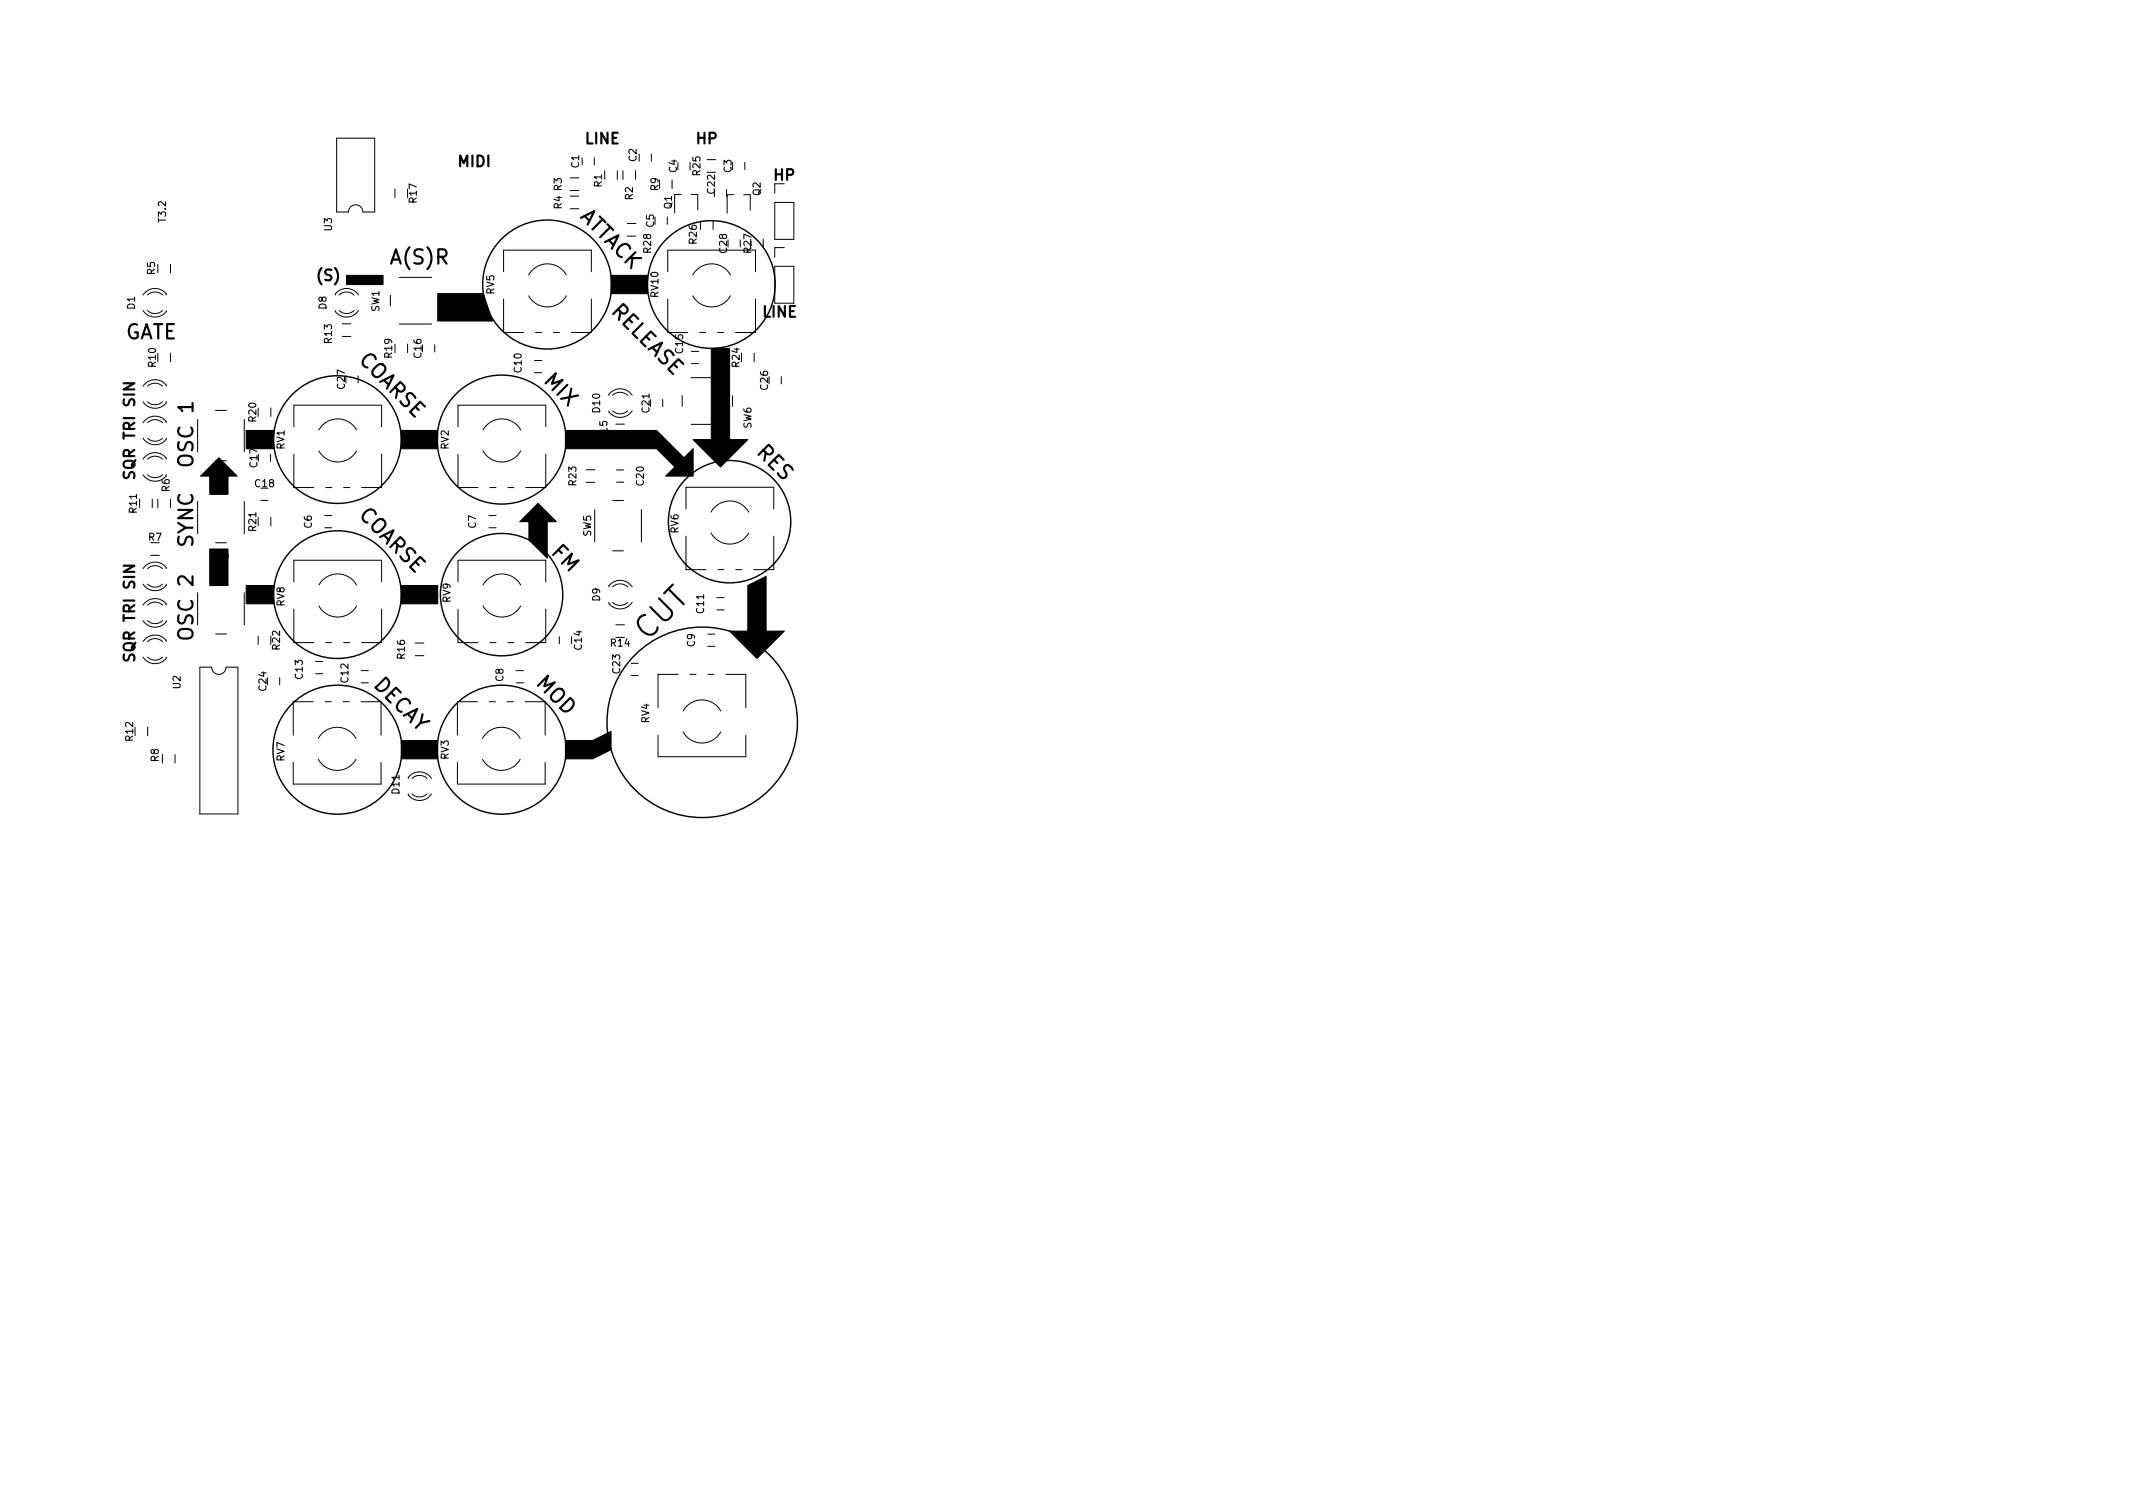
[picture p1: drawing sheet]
<svg xmlns="http://www.w3.org/2000/svg" width="297mm" height="210mm" viewBox="0 0 297 210" stroke-linecap="round" stroke-linejoin="round" font-family="sans-serif">
<defs><g id="words">
<text font-size="4.2" x="90.1" y="89.4" transform="rotate(-45 90.1 89.4)">CUT</text>
<g font-size="2.8">
<text x="80.3" y="29.9" transform="rotate(45 80.3 29.9)">ATTACK</text>
<text x="54.6" y="36.8">A(S)R</text>
<text x="17.2" y="47.2">GATE</text>
<text x="84.8" y="43.3" transform="rotate(45 84.8 43.3)">RELEASE</text>
<text x="49.7" y="50.1" transform="rotate(45 49.7 50.1)">COARSE</text>
<text x="75.6" y="53.2" transform="rotate(45 75.6 53.2)">MIX</text>
<text x="26.9" y="64.6" transform="rotate(-90 26.9 64.6)">OSC 1</text>
<text x="105.2" y="63.1" transform="rotate(45 105.2 63.1)">RES</text>
<text x="49.7" y="71.7" transform="rotate(45 49.7 71.7)">COARSE</text>
<text x="26.9" y="76.3" transform="rotate(-90 26.9 76.3)">SYNC</text>
<text x="76.6" y="77" transform="rotate(45 76.6 77)">FM</text>
<text x="26.9" y="88.8" transform="rotate(-90 26.9 88.8)">OSC 2</text>
<text x="51.7" y="95.3" transform="rotate(45 51.7 95.3)">DECAY</text>
<text x="74.5" y="95.2" transform="rotate(45 74.5 95.2)">MOD</text>
</g>
<g font-size="2.1">
<text x="63.8" y="23.2">MIDI</text>
<text x="81.8" y="20">LINE</text>
<text x="97" y="20">HP</text>
<text x="107.8" y="25.1">HP</text>
<text x="44.3" y="39.1">(S)</text>
<text x="106.2" y="44.2">LINE</text>
<text x="18.8" y="66.2" transform="rotate(-90 18.8 66.2)">SQR TRI SIN</text>
<text x="18.8" y="91.6" transform="rotate(-90 18.8 91.6)">SQR TRI SIN</text>
</g>
<g font-size="1.4">
<text x="80.6" y="23.4" transform="rotate(-90 80.6 23.4)">C1</text>
<text x="88.6" y="22.5" transform="rotate(-90 88.6 22.5)">C2</text>
<text x="94.3" y="24" transform="rotate(-90 94.3 24)">C4</text>
<text x="101.9" y="24" transform="rotate(-90 101.9 24)">C3</text>
<text x="58" y="28.2" transform="rotate(-90 58 28.2)">R17</text>
<text x="78.2" y="29.1" transform="rotate(-90 78.2 29.1)">R4 R3</text>
<text x="83.8" y="26" transform="rotate(-90 83.8 26)">R1</text>
<text x="88.1" y="27.8" transform="rotate(-90 88.1 27.8)">R2</text>
<text x="91.7" y="26.5" transform="rotate(-90 91.7 26.5)">R9</text>
<text x="93.6" y="29.1" transform="rotate(-90 93.6 29.1)">Q1</text>
<text x="97.5" y="24.4" transform="rotate(-90 97.5 24.4)">R25</text>
<text x="99.6" y="26.9" transform="rotate(-90 99.6 26.9)">C22</text>
<text x="105.9" y="27.2" transform="rotate(-90 105.9 27.2)">Q2</text>
<text x="23.1" y="30.9" transform="rotate(-90 23.1 30.9)">T3.2</text>
<text x="46.2" y="32.1" transform="rotate(-90 46.2 32.1)">U3</text>
<text x="90.7" y="35.2" transform="rotate(-90 90.7 35.2)">R28</text>
<text x="91.1" y="31.6" transform="rotate(-90 91.1 31.6)">C5</text>
<text x="97" y="33.9" transform="rotate(-90 97 33.9)">R26</text>
<text x="101.2" y="35.2" transform="rotate(-90 101.2 35.2)">C28</text>
<text x="104.6" y="35.2" transform="rotate(-90 104.6 35.2)">R27</text>
<text x="21.6" y="38.2" transform="rotate(-90 21.6 38.2)">R5</text>
<text x="68.8" y="41" transform="rotate(-90 68.8 41)">RV5</text>
<text x="91.7" y="41.4" transform="rotate(-90 91.7 41.4)">RV10</text>
<text x="18.8" y="43" transform="rotate(-90 18.8 43)">D1</text>
<text x="45.5" y="43" transform="rotate(-90 45.5 43)">D8</text>
<text x="46.2" y="47.8" transform="rotate(-90 46.2 47.8)">R13</text>
<text x="52.8" y="43.4" transform="rotate(-90 52.8 43.4)">SW1</text>
<text x="21.7" y="51.1" transform="rotate(-90 21.7 51.1)">R10</text>
<text x="54.6" y="49.8" transform="rotate(-90 54.6 49.8)">R19</text>
<text x="58.7" y="49.8" transform="rotate(-90 58.7 49.8)">C16</text>
<text x="72.6" y="51.8" transform="rotate(-90 72.6 51.8)">C10</text>
<text x="95.1" y="49.2" transform="rotate(-90 95.1 49.2)">C15</text>
<text x="103" y="51.1" transform="rotate(-90 103 51.1)">R24</text>
<text x="35.7" y="58.7" transform="rotate(-90 35.7 58.7)">R20</text>
<text x="48" y="54.1" transform="rotate(-90 48 54.1)">C27</text>
<text x="83.6" y="57.4" transform="rotate(-90 83.6 57.4)">D10</text>
<text x="90.4" y="57.4" transform="rotate(-90 90.4 57.4)">C21</text>
<text x="104.6" y="59.7" transform="rotate(-90 104.6 59.7)">SW6</text>
<text x="107" y="54.2" transform="rotate(-90 107 54.2)">C26</text>
<text x="35.8" y="65" transform="rotate(-90 35.8 65)">C17</text>
<text x="39.6" y="62.6" transform="rotate(-90 39.6 62.6)">RV1</text>
<text x="62.5" y="62.6" transform="rotate(-90 62.5 62.6)">RV2</text>
<text x="84.6" y="61.2" transform="rotate(-90 84.6 61.2)">R15</text>
<text x="19" y="71.4" transform="rotate(-90 19 71.4)">R11</text>
<text x="23.6" y="68.4" transform="rotate(-90 23.6 68.4)">R6</text>
<text x="35.6" y="67.8">C18</text>
<text x="80.3" y="67.6" transform="rotate(-90 80.3 67.6)">R23</text>
<text x="89.7" y="67.6" transform="rotate(-90 89.7 67.6)">C20</text>
<text x="20.7" y="75.3">R7</text>
<text x="29.2" y="78">C19</text>
<text x="35.7" y="73.9" transform="rotate(-90 35.7 73.9)">R21</text>
<text x="43.4" y="73.5" transform="rotate(-90 43.4 73.5)">C6</text>
<text x="66.3" y="73.5" transform="rotate(-90 66.3 73.5)">C7</text>
<text x="82.3" y="74.7" transform="rotate(-90 82.3 74.7)">SW5</text>
<text x="94.5" y="74.2" transform="rotate(-90 94.5 74.2)">RV6</text>
<text x="62.7" y="83.9" transform="rotate(-90 62.7 83.9)">RV9</text>
<text x="83.6" y="83.7" transform="rotate(-90 83.6 83.7)">D9</text>
<text x="39.6" y="84.4" transform="rotate(-90 39.6 84.4)">RV8</text>
<text x="98" y="85.3" transform="rotate(-90 98 85.3)">C11</text>
<text x="25.1" y="95.9" transform="rotate(-90 25.1 95.9)">U2</text>
<text x="39" y="90.4" transform="rotate(-90 39 90.4)">R22</text>
<text x="42.2" y="94.5" transform="rotate(-90 42.2 94.5)">C13</text>
<text x="48.5" y="95" transform="rotate(-90 48.5 95)">C12</text>
<text x="56.4" y="91.7" transform="rotate(-90 56.4 91.7)">R16</text>
<text x="70.1" y="94.9" transform="rotate(-90 70.1 94.9)">C8</text>
<text x="81" y="90.4" transform="rotate(-90 81 90.4)">C14</text>
<text x="85.1" y="90">R14</text>
<text x="86.4" y="93.7" transform="rotate(-90 86.4 93.7)">C23</text>
<text x="96.8" y="90" transform="rotate(-90 96.8 90)">C9</text>
<text x="37.1" y="96.1" transform="rotate(-90 37.1 96.1)">C24</text>
<text x="90.4" y="100.7" transform="rotate(-90 90.4 100.7)">RV4</text>
<text x="18.5" y="103.1" transform="rotate(-90 18.5 103.1)">R12</text>
<text x="22.1" y="106" transform="rotate(-90 22.1 106)">R8</text>
<text x="39.6" y="106" transform="rotate(-90 39.6 106)">RV7</text>
<text x="62.5" y="105.7" transform="rotate(-90 62.5 105.7)">RV3</text>
<text x="55.6" y="110.5" transform="rotate(-90 55.6 110.5)">D11</text>
</g>
</g></defs>
<g fill="#000" stroke="#000" stroke-width=".15">
<path d="M48.3 38.3h5v1.3h-5zM85.1 38.3h5.1v2.6h-5.1zM34.3 59.9h3.8v2.6h-3.8zM55.9 59.9h5.1v2.6h-5.1zM61 40.9h6.3l1.3 3.8h-7.6zM78.7 59.9h12.7l3.8 3.8 1.3-1.2v3.8h-3.8l1.3-1.3-2.6-2.5h-12.7zM99.1 48.5h2.5v12.7h2.5l-3.8 3.8-3.8-3.8h2.6zM27.9 66.3l2.6-2.6 2.5 2.6h-1.3v2.5h-2.5v-2.5zM29.2 76.4h2.5v5.1h-2.5zM72.4 72.6l2.5-2.5 2.6 2.5h-1.3v5.1l-2.5-2.5v-2.6zM34.3 81.5h3.8v2.6h-3.8zM55.9 81.5h5.1v2.6h-5.1z"/>
<path d="M104.1 81.5l2.6-1.2v7.6h2.5l-3.8 3.8-3.8-3.8h2.5zM55.9 103.1h5.1v2.6h-5.1zM78.7 103.1h3.8l2.6-1.3v2.6l-2.6 1.3h-3.8z"/>
</g>
<g fill="none" stroke="#000" stroke-width=".2">
<circle cx="76.2" cy="39.6" r="9"/>
<circle cx="99.1" cy="39.6" r="8.9"/>
<circle cx="47" cy="61.2" r="8.9"/>
<circle cx="69.8" cy="61.2" r="9"/>
<circle cx="101.6" cy="72.6" r="8.5"/>
<circle cx="47" cy="82.8" r="8.9"/>
<circle cx="69.8" cy="82.8" r="8.5"/>
<circle cx="47" cy="104.4" r="9"/>
<circle cx="69.8" cy="104.4" r="9"/>
<circle cx="97.8" cy="100.6" r="13.3"/>
</g>
<g fill="none" stroke="#000" stroke-width=".14">
<path d="M46.9 19.2h5.3v10.3h-1.7a1 1 0 0 0-1-1 1 1 0 0 0-1 1h-1.6zM23.7 36.8v1.2M55 26.3v1.2M55.6 38.6h4.5M78.9 38.3a3 3 0 0 0-5.3 0M79.4 24.8h1.2M79.4 26.5h1.2M79.4 27.3h1.2M82.4 34.8h-12.3v3M82.8 22v1M84.2 23.8v1.2M86 23.8v1.2"/>
<path d="M86.7 23.8v1.2M88.5 23.8v1.2M90.7 21.4v1M92.9 30.2v1M93 37.8v-3h12.2v3M93.6 25v1.2M94.9 27.1h-.9v2.5M96.3 27.1h.9v2.1M97.5 30.8v1.2M98.5 22.2h1.2M99.3 30.8v1.2M99.5 26.4v1"/>
<path d="M101.2 26.4v1M101.7 38.3a3 3 0 0 0-5.2 0M102.2 27.1h-.9v2.6M103.1 33.4v1M103.6 27.1h.9v2.2M103.7 22.6v1M106.3 33.3v1.2M107.9 25.6v1.3M107.9 28.2h2.6v5.1h-2.6zM109.2 34.5h-1.3v1.3M19.9 43.2a1.99 1.99 0 0 0 3.2 .2v-.2M19.9 55.9a1.99 1.99 0 0 0 3.2 .2v-.2"/>
<path d="M20.5 43.2a1.5 1.5 0 0 0 2.1 0M20.5 55.9a1.5 1.5 0 0 0 2.1 0M22.6 41.1a1.5 1.5 0 0 0-2.1 0M22.6 58.9a1.5 1.5 0 0 0-2.1 0M22.6 53.8a1.5 1.5 0 0 0-2.1 0M23.1 41.1a1.44 1.44 0 0 0-1.1-.9 1.99 1.99 0 0 0-2.1 .9M23.1 58.9a1.44 1.44 0 0 0-1.1-.9 1.99 1.99 0 0 0-2.1 .9M23.1 53.8a1.44 1.44 0 0 0-1.1-.9 1.99 1.99 0 0 0-2.1 .9M23.7 49.2v1.2M27.5 58.4v4.5M30 57.1h1.5M34 58.4v4.5"/>
<path d="M37.7 56.8v1.2M40.9 59.4v-3h12.2v3M46.7 41.1a1.41 1.41 0 0 1 1.1-.9 1.99 1.99 0 0 1 2.1 .9M47.2 41.1a1.5 1.5 0 0 1 2.1 0M47.7 46.8h1.2M47.7 45.1h1.2M49.3 43.2a1.5 1.5 0 0 1-2.1 0M49.7 59.9a3 3 0 0 0-5.3 0M49.9 43.2a1.99 1.99 0 0 1-3.2 .2v-.2M54.4 41.1v1.5M55.6 45.1h4.5M60.5 48v1"/>
<path d="M61.4 41.1v1.5M63.8 59.4v-3h12.2v3M70.1 41.6v4.7h2.8M72.5 59.9a3 3 0 0 0-5.2 0M73.6 41.2a3 3 0 0 0 5.3 0M74.4 51.9h1M74.4 50.2h1M74.6 46.3h.8M77.1 46.3h.8M82.4 41.6v4.7h-2.8M84.8 55a1.41 1.41 0 0 1 1.1-.8 1.99 1.99 0 0 1 2.1 .8M85.3 55a1.5 1.5 0 0 1 2.1 0"/>
<path d="M85.8 59.1h1.2M87.4 57.2a1.5 1.5 0 0 1-2.1 0M88 57.2a1.99 1.99 0 0 1-3.2 .2v-.2M92.3 55.6v1M93 41.6v4.7M95 55.1v1.5M96.2 59.1h4.6M96.2 52.6h4.6M96.3 50.6h1M96.3 48.9h1M96.5 41.2a3 3 0 0 0 5.2 0M97.4 46.3h.9"/>
<path d="M99.9 46.3h.9M102 55.1v1.5M105 49.2v1.2M105.2 41.6v4.7h-2.8M107.9 42.2v-5.1h2.6v5.1M108.8 52.5v1M19.9 61a1.99 1.99 0 0 0 3.2 .2v-.2M19.9 66.1a1.99 1.99 0 0 0 3.2 .2v-.2M20.5 61a1.5 1.5 0 0 0 2.1 0M20.5 66.1a1.5 1.5 0 0 0 2.1 0M21 77.3h1.2M21.2 69.5v1.2"/>
<path d="M22 69.5v1.2M22.6 79.2a1.5 1.5 0 0 0-2.1 0M22.6 63.9a1.5 1.5 0 0 0-2.1 0M23.1 79.2a1.44 1.44 0 0 0-1.1-.9 1.99 1.99 0 0 0-2.1 .9M23.1 63.9a1.44 1.44 0 0 0-1.1-.8 1.99 1.99 0 0 0-2.1 .8M23.7 69.5v1.2M27.5 69.8v4.5M30 79.8h1M30 64.1h1.5M30 68.6h1.5M30 75.6h1.5M34 69.8v4.5"/>
<path d="M36.3 69.7h1M37.7 63.2v1M37.7 72v1.2M40.9 63.2v4.7h2.8M44.4 62.8a3 3 0 0 0 5.3 0M45.2 73.5h1M45.2 71.8h1M45.4 67.9h.8M47.9 67.9h.8M53.1 63.2v4.7h-2.7M63.8 63.2v4.7h2.8M67.3 62.8a3 3 0 0 0 5.2 0"/>
<path d="M68.1 73.5h1M68.1 71.8h1M68.2 67.9h.9M70.7 67.9h.9M76 63.2v4.7h-2.8M81.6 65.4h1.2M81.6 67.2h1.2M82.8 70.9v4.5M85.3 69.7h1.5M85.3 76.7h1.5M85.8 60.8h1.2M85.9 67.1h1"/>
<path d="M85.9 65.4h1M89.3 70.9v4.5M95.5 70.9v-3.1h12.3v3.1M95.5 74.7v4.6h2.8M99 74.2a3 3 0 0 0 5.3 0M100 79.3h.8M102.5 79.3h.8M104.3 71.3a3 3 0 0 0-5.3 0M107.8 74.7v4.6h-2.8M19.9 81.3a1.99 1.99 0 0 0 3.2 .2v-.2M19.9 91.5a1.99 1.99 0 0 0 3.2 .2v-.2M19.9 86.4a1.99 1.99 0 0 0 3.2 .2v-.2"/>
<path d="M20.5 81.3a1.5 1.5 0 0 0 2.1 0M20.5 91.5a1.5 1.5 0 0 0 2.1 0M20.5 86.4a1.5 1.5 0 0 0 2.1 0M22.6 89.3a1.5 1.5 0 0 0-2.1 0M22.6 84.3a1.5 1.5 0 0 0-2.1 0M23.1 89.3a1.44 1.44 0 0 0-1.1-.8 1.99 1.99 0 0 0-2.1 .8M23.1 84.3a1.44 1.44 0 0 0-1.1-.9 1.99 1.99 0 0 0-2.1 .9M27.5 82.5v4.5M27.8 92.9h1.7a1 1 0 0 0 1 1 1 1 0 0 0 1-1h1.6v20.4h-5.3zM30 88.3h1.5M30 81.3h1.5M34 82.5v4.5"/>
<path d="M35.9 88.5v1.2M38.9 94.4v1M40.9 81v-3h12.2v3M40.9 84.8v4.7h2.8M43.6 97.7h-2.8v4.7M43.9 92.1h1.1M43.9 93.8h1.1M44.4 84.4a3 3 0 0 0 5.3 0M45.3 97.7h.8M45.4 89.5h.8M47.8 97.7h.8M47.9 89.5h.8"/>
<path d="M49.7 81.5a3 3 0 0 0-5.3 0M50.3 97.7h2.8v4.7M50.3 93.4h1M50.3 95.1h1M53.1 84.8v4.7h-2.7M57.8 91.3h1.2M57.8 89.5h1.2M63.8 81v-3h12.2v3M63.8 84.8v4.7h2.8M66.5 97.7h-2.8v4.7M67.3 84.4a3 3 0 0 0 5.2 0M68.1 97.7h.9"/>
<path d="M68.2 89.5h.9M70.6 97.7h.9M70.7 89.5h.9M71.9 93.4h1M71.9 95.1h1M72.5 81.5a3 3 0 0 0-5.2 0M73.1 97.7h2.8v4.7M76 84.8v4.7h-2.8M77.9 88.6v1M84.8 81.7a1.41 1.41 0 0 1 1.1-.8 1.99 1.99 0 0 1 2.1 .8M85.3 81.7a1.5 1.5 0 0 1 2.1 0M85.8 87h1.2"/>
<path d="M87.4 83.9a1.5 1.5 0 0 1-2.1 0M87.9 92.4h1M87.9 94.1h1M88 83.9a1.99 1.99 0 0 1-3.2 .1v-.1M94.4 93.9h-2.8v4.7M95.1 99a3 3 0 0 1 5.3 0M96.1 93.9h.8M98.6 88.3h1M98.6 90h1M98.6 93.9h.8M99.8 83.2h1M99.8 84.9h1"/>
<path d="M101.1 93.9h2.8v4.7M20.6 101.2v1.2M22.6 105.1v1.2M24.4 105.1v1.2M40.8 106.2v3h12.3v-3M44.3 102.8a3 3 0 0 1 5.3 0M49.6 105.7a3 3 0 0 1-5.3 0M56.9 108.4a1.41 1.41 0 0 1 1.1-.9 1.99 1.99 0 0 1 2.1 .9M57.4 108.4a1.5 1.5 0 0 1 2.1 0M59.5 110.5a1.5 1.5 0 0 1-2.1 0M60.1 110.5a1.99 1.99 0 0 1-3.2 .2v-.2M63.7 106.2v3h12.2v-3"/>
<path d="M67.2 102.8a3 3 0 0 1 5.2 0M72.4 105.7a3 3 0 0 1-5.2 0M91.6 102.4v3h12.3v-3M100.4 101.9a3 3 0 0 1-5.3 0"/>
</g>
<use href="#words"/>
</svg>
